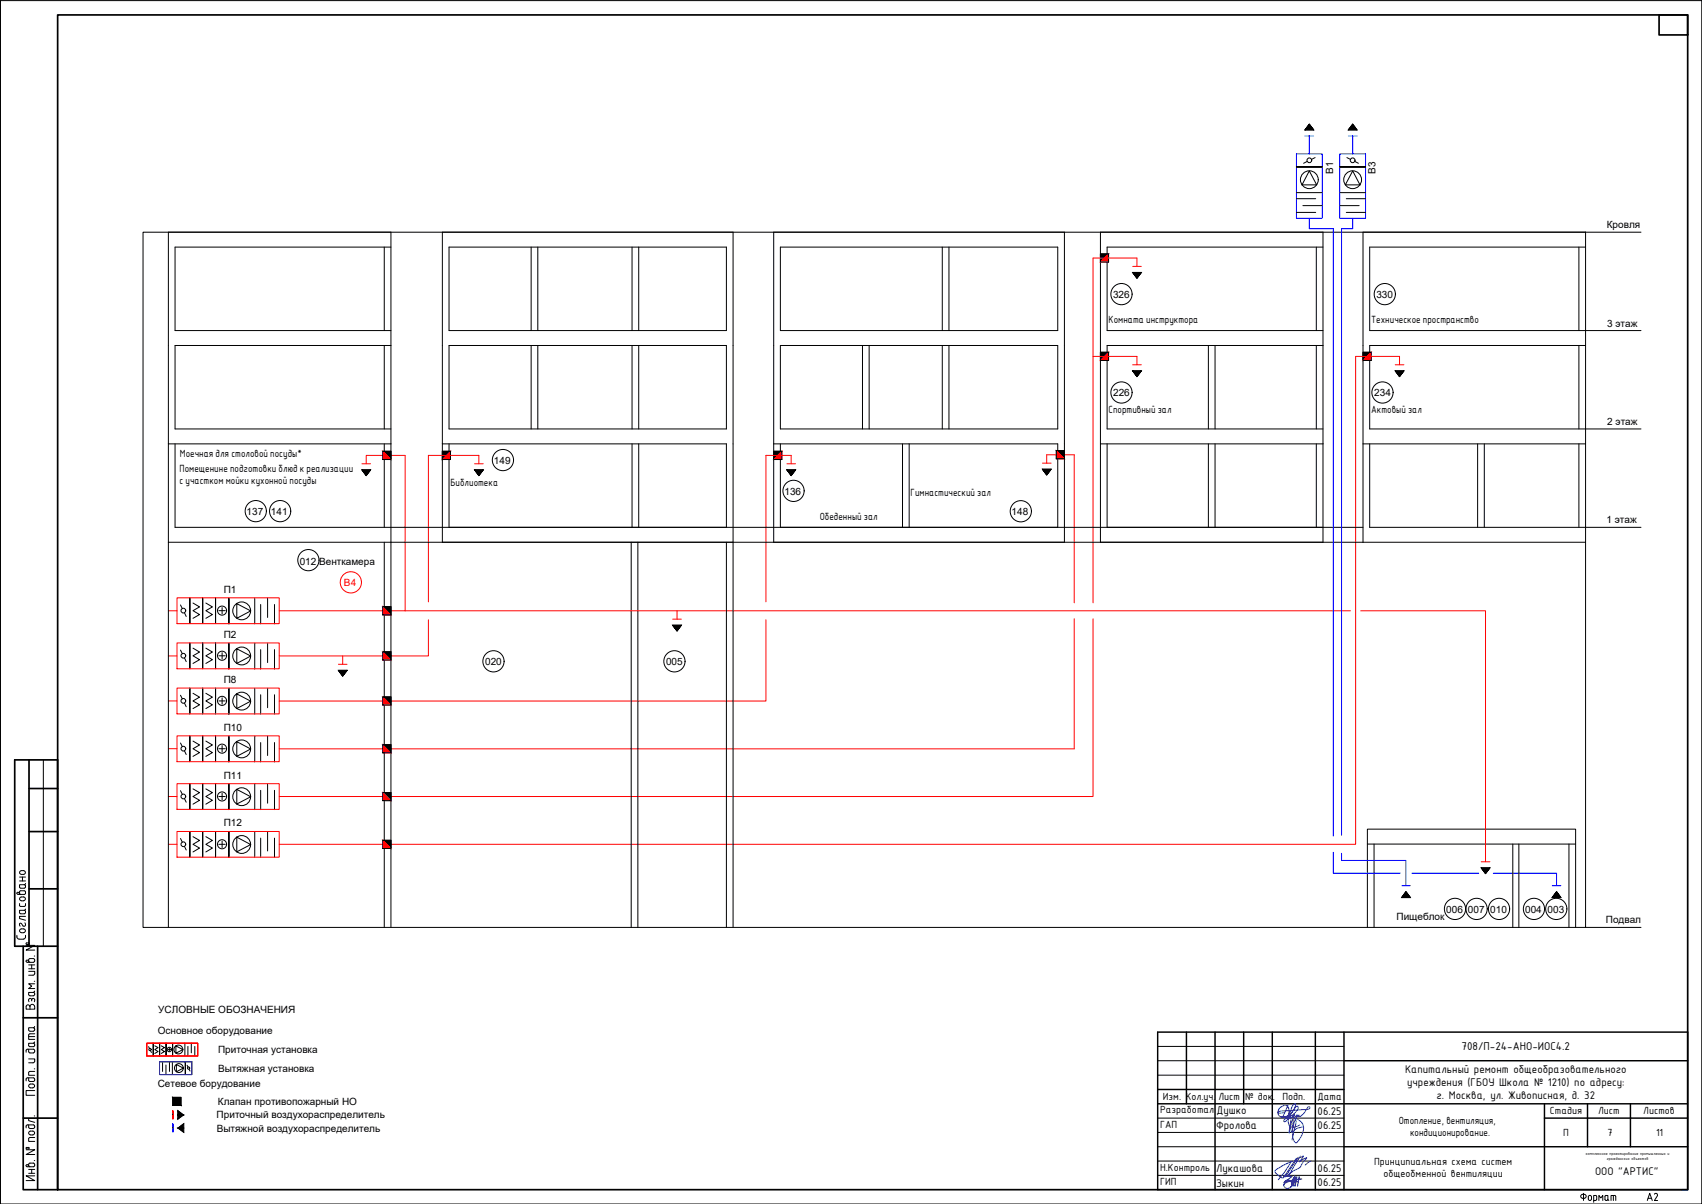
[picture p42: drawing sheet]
<svg xmlns="http://www.w3.org/2000/svg" width="594mm" height="420mm" viewBox="0 0 594 420" stroke-linecap="round" stroke-linejoin="round" font-family="sans-serif">
<defs><g id="words">
<text font-size="4.3" x="510.1" y="366.6">708/П-24-АНО-ИОС4.2</text>
<g font-size="4.2">
<text x="490.4" y="374.3">Капитальный ремонт общеобразовательного</text>
<text x="491.2" y="379">учреждения (ГБОУ Школа № 1210) по адресу:</text>
<text x="501.4" y="383.5">г. Москва, ул. Живописная, д. 32</text>
<text x="424.6" y="388.6">Душко</text>
<text x="459.9" y="389">06.25</text>
<text x="424.5" y="394">Фролова</text>
<text x="459.9" y="394">06.25</text>
<text x="424.5" y="408.9">Лукашова</text>
<text x="459.9" y="409">06.25</text>
<text x="556.7" y="410">ООО &quot;АРТИС&quot;</text>
<text x="424.5" y="414.4">Зыкин</text>
<text x="459.9" y="414">06.25</text>
</g>
<g font-size="3.9">
<text x="405.9" y="383.9">Изм. Кол.уч.</text>
<text x="425.3" y="383.9">Лист</text>
<text x="434.6" y="383.9">№ док.</text>
<text x="447.6" y="383.9">Подп.</text>
<text x="459.8" y="383.9">Дата</text>
<text x="404.9" y="388.5">Разработал</text>
<text x="541" y="388.9">Стадия</text>
<text x="557.8" y="388.9">Лист</text>
<text x="573.6" y="388.9">Листов</text>
<text x="404.9" y="393.7">ГАП</text>
<text x="545.6" y="396.4">П</text>
<text x="561.1" y="396.4">7</text>
<text x="578" y="396.4">11</text>
<text x="479.6" y="406.6">Принципиальная схема систем</text>
<text x="404.9" y="413.6">ГИП</text>
<text x="404.9" y="408.6">Н.Контроль</text>
<text x="482.9" y="410.8">общеобменной вентиляции</text>
</g>
<g font-size="3.5">
<text x="465.4" y="60.7" transform="rotate(-90 465.4 60.7)">В1</text>
<text x="480.1" y="60.7" transform="rotate(-90 480.1 60.7)">В3</text>
<text x="560.8" y="79.6">Кровля</text>
<text x="388.5" y="103.9">326</text>
<text x="480.4" y="103.9">330</text>
<text x="386.9" y="112.7">Комната инструктора</text>
<text x="478.6" y="112.7">Техническое пространство</text>
<text x="561" y="114">3 этаж</text>
<text x="388.5" y="138.3">226</text>
<text x="479.7" y="138.3">234</text>
<text x="386.9" y="144.2">Спортивный зал</text>
<text x="478.6" y="144.3">Актовый зал</text>
<text x="561" y="148.3">2 этаж</text>
<text x="62.8" y="159.6">Моечная для столовой посуды*</text>
<text x="172.4" y="161.8">149</text>
<text x="62.7" y="164.5">Помещенине подготовки блюд к реализации</text>
<text x="62.7" y="168.8">с участком мойки кухонной посуды</text>
<text x="157.2" y="169.5">Библиотека</text>
<text x="273.8" y="172.6">136</text>
<text x="317.9" y="173">Гимнастический зал</text>
<text x="86.1" y="179.7">137</text>
<text x="94.6" y="179.7">141</text>
<text x="353.1" y="179.7">148</text>
<text x="286.1" y="181.4">Обеденный зал</text>
<text x="560.7" y="182.6">1 этаж</text>
<text x="104.6" y="197">012 Венткамера</text>
<text x="78.1" y="206.9">П1</text>
<text x="78.1" y="222.6">П2</text>
<text x="169.3" y="232.1">020</text>
<text x="232.5" y="232.1">005</text>
<text x="78.1" y="238.3">П8</text>
<text x="78.1" y="255">П10</text>
<text x="78.1" y="271.7">П11</text>
<text x="78.1" y="288.4">П12</text>
<text x="487.4" y="321">Пищеблок</text>
<text x="504.8" y="318.5">006</text>
<text x="512.4" y="318.5">007</text>
<text x="520.2" y="318.5">010</text>
<text x="532.4" y="318.5">004</text>
<text x="540.2" y="318.5">003</text>
<text x="560.5" y="322.2">Подвал</text>
<text x="55.2" y="353.6">УСЛОВНЫЕ ОБОЗНАЧЕНИЯ</text>
<text x="55" y="361">Основное оборудование</text>
<text x="76.1" y="367.5">Приточная установка</text>
<text x="76.1" y="374">Вытяжная установка</text>
<text x="55" y="379.3">Сетевое борудование</text>
<text x="76.1" y="385.6">Клапан противопожарный НО</text>
<text x="75.6" y="390.3">Приточный воздухораспределитель</text>
<text x="75.7" y="394.9">Вытяжной воздухораспределитель</text>
<text x="488.2" y="392.1">Отопление, вентиляция,</text>
<text x="492.2" y="396.3">кондиционирование.</text>
</g>
<text font-size="3.5" fill="#f00" x="120.1" y="204.5">В4</text>
<g font-size="1.6">
<text x="553.5" y="403">комплексное проектирование промышленных и</text>
<text x="560.8" y="404.7">гражданских объектов</text>
</g>
</g></defs>
<!-- layer: PDF _0 -->
<circle cx="122.5" cy="203.2" r="3.7" fill="none" stroke="#f00" stroke-width=".35"/>
<g fill="none" stroke="#f00" stroke-width=".35">
<path d="M395.4 93h3M396.8 90v3M395.4 127.3h3M396.8 124.4v2.9M487 127.3h3M488.5 124.4v2.9M167.1 158.9v2.9M276.2 158.9v2.9M365.4 158.7v2.9M126.3 161.8h3M127.8 161.8v-2.9h13.6v54.2h-43.9M165.7 161.8h3"/>
<path d="M274.7 161.8h3M363.9 161.6h3M58.8 213.1h3M61.8 208.6h35.7v9h-35.7zM234.8 216.1h3M236.3 213.1v3M58.8 228.9h3M61.8 224.4h35.7v9h-35.7zM118.1 231.8h3M119.6 228.9v2.9M58.8 244.6h3M61.8 256.8h35.7v9h-35.7z"/>
<path d="M61.8 240.1h35.7v9h-35.7zM58.8 261.3h3M58.8 278h3M61.8 273.5h35.7v8.9h-35.7zM58.8 294.6h3M61.8 290.2h35.7v8.9h-35.7zM517 300.7h3"/>
</g>
<!-- layer: PDF _0 -->
<g fill="none" stroke="#000" stroke-width=".35">
<path d="M452.5 58.3h9M456.2 56.3l-1.2 .7M457 59.6l2.6 4.9h-5.1zM459 55l-1.2 .6M461.5 58.3h-9h9M467.6 58.3h9h-9M467.6 58.3h9M470.1 55l1.3 .6M472.2 59.6l2.5 4.9h-5.1zM472.9 56.3l1.2 .7M452.5 67.2h9M452.5 69.3h6.7"/>
<path d="M452.5 74.1h6.7M454.8 71.8h6.7M467.6 67.2h9M467.6 71.8h6.8M469.9 69.3h6.7M469.9 74.1h6.7M49.9 81h503.5v242.6h-503.5zM134.1 86.2v29.2M136.5 86.2h-75.4v29.2h75.4M156.7 86.2h96.8v29.2h-96.8zM185.4 86.2v29.2M187.7 86.2v29.2"/>
<path d="M220.6 86.2v29.2M222.9 86.2v29.2M272.4 86.2h96.8v29.2h-96.8zM328.9 86.2v29.2M331.2 86.2v29.2M384.1 88.6h2.8v2.8h-2.8zM459.5 86.2v29.2M461.8 86.2h-75.4v29.2h75.4M551.1 86.2v29.2M553.4 86.2h-75.3v29.2h94.7M572.8 81h-97v108.2M134.1 120.6v29.1"/>
<path d="M136.5 120.6h-75.4v29.1h75.4M156.7 120.6h96.8v29.1h-96.8zM185.4 120.6v29.1M187.7 120.6v29.1M220.6 120.6v29.1M222.9 120.6v29.1M272.4 120.6h96.8v29.1h-96.8zM301 120.6v29.1M303.4 120.6v29.1M328.9 120.6v29.1M331.2 120.6v29.1M384.1 122.9h2.8v2.9h-2.8z"/>
<path d="M421.8 120.6v29.1M424.1 120.6v29.1M459.5 120.6v29.1M461.8 120.6h-75.4v29.1h75.4M475.8 122.9h2.8v2.9h-2.8zM551.1 120.6v29.1M553.4 120.6h-75.3v29.1h94.7M58.8 154.9h77.7M61.1 154.9v29.1h414.7M133.6 157.5h2.9v2.9h-2.9zM134.1 154.9v29.1M154.4 157.5h2.8v2.9h-2.8z"/>
<path d="M154.4 154.9h99.1v29.1M156.7 154.9v29.1M220.6 154.9v29.1M222.9 154.9v29.1M270.1 157.5h2.8v2.9h-2.8zM270.1 154.9h99.1v29.1M272.4 154.9v29.1M315 154.9v29.1M317.3 154.9v29.1M368.7 157.3h2.8v2.8h-2.8zM384.1 154.9h77.7M386.4 154.9v29.1"/>
<path d="M421.8 154.9v29.1M424.1 154.9v29.1M459.5 154.9v29.1M475.8 154.9h77.6M478.1 154.9v29.1h94.7M515.8 154.9v29.1M518.1 154.9v29.1M551.1 154.9v29.1M58.8 189.2h494.6M134.1 189.2v134.4M154.4 189.2v-108.2h101.5v242.6M220.3 189.2v134.4"/>
<path d="M222.6 189.2v134.4M253.5 189.2v134.4M270.1 189.2v-108.2h101.4v108.2M384.1 189.2v-108.2h77.7v108.2M63 211.1l.6 1.3M64.4 213.9l.6 1.2M66.3 208.6v9v-9M67.4 210.4l2.3 1.4-2.3 1.3 2.3 1.4-2.3 1.3M70.8 208.6v9v-9M71.9 210.4l2.2 1.4-2.2 1.3 2.2 1.4-2.2 1.3M75.2 208.6v9v-9M76.4 213.1h2.2"/>
<path d="M77.5 212v2.2M79.9 208.7v9v-9M82.6 210.7l4.9 2.5-4.9 2.6zM88.9 208.7v9M91 210.9v6.8M93.4 208.7v6.8M95.8 210.9v6.8M133.6 211.7h2.9v2.9h-2.9zM63 226.9l.6 1.2M64.4 229.6l.6 1.3M66.3 224.4v9v-9M67.4 226.2l2.3 1.3-2.3 1.4 2.3 1.3-2.3 1.3"/>
<path d="M70.8 224.4v9v-9M71.9 226.2l2.2 1.3-2.2 1.4 2.2 1.3-2.2 1.3M75.2 224.4v9v-9M76.4 228.9h2.2M77.5 227.8v2.2M79.9 224.5v9v-9M82.6 226.4l4.9 2.5-4.9 2.6zM88.9 224.5v9M91 226.7v6.8M93.4 224.5v6.7M95.8 226.7v6.8M133.6 227.5h2.9v2.8h-2.9z"/>
<path d="M63 259.3l.6 1.3M63 242.6l.6 1.3M64.4 245.4l.6 1.2M66.3 256.8v9v-9M66.3 240.1v9v-9M67.4 258.6l2.3 1.4-2.3 1.3 2.3 1.3-2.3 1.3M67.4 241.9l2.3 1.4-2.3 1.3 2.3 1.4-2.3 1.3M70.8 256.8v9v-9M70.8 240.1v9v-9M71.9 258.6l2.2 1.4-2.2 1.3 2.2 1.3-2.2 1.3M71.9 241.9l2.2 1.4-2.2 1.3 2.2 1.4-2.2 1.3M75.2 256.8v9v-9"/>
<path d="M75.2 240.1v9v-9M76.4 244.6h2.2M77.5 243.5v2.2M79.9 256.9v9v-9M79.9 240.2v9v-9M82.6 258.8l4.9 2.6-4.9 2.5zM82.6 242.1l4.9 2.6-4.9 2.6zM88.9 240.2v9M88.9 256.9v9M91 242.4v6.8M91 259.1v6.8M93.4 240.2v6.8"/>
<path d="M93.4 256.9v6.8M95.8 242.4v6.8M95.8 259.1v6.8M133.6 243.2h2.9v2.8h-2.9zM133.6 259.9h2.9v2.8h-2.9zM63 275.9l.6 1.3M64.4 278.7l.6 1.3M64.4 262l.6 1.3M66.3 273.5v8.9v-8.9M67.4 275.3l2.3 1.3-2.3 1.4 2.3 1.3-2.3 1.3M70.8 273.5v8.9v-8.9M71.9 275.3l2.2 1.3-2.2 1.4 2.2 1.3-2.2 1.3"/>
<path d="M75.2 273.5v8.9v-8.9M76.4 278h2.2M76.4 261.3h2.2M77.5 260.2v2.2M77.5 276.8v2.3M79.9 273.6v8.9v-8.9M82.6 275.5l4.9 2.5-4.9 2.6zM88.9 273.6v8.9M91 275.8v6.7M93.4 273.6v6.7M95.8 275.8v6.7M133.6 276.6h2.9v2.8h-2.9z"/>
<path d="M63 292.6l.6 1.3M64.4 295.4l.6 1.2M66.3 290.2v8.9v-8.9M67.4 292l2.3 1.3-2.3 1.3 2.3 1.4-2.3 1.3M70.8 290.2v8.9v-8.9M71.9 292l2.2 1.3-2.2 1.3 2.2 1.4-2.2 1.3M75.2 290.2v8.9v-8.9M76.4 294.6h2.2M77.5 293.5v2.3M79.9 290.2v9v-9M82.6 292.1l4.9 2.6-4.9 2.6zM88.9 290.2v9"/>
<path d="M91 292.5v6.7M93.4 290.2v6.8M95.8 292.5v6.7M133.6 293.2h2.9v2.9h-2.9zM477.3 294.6h72.7M479.6 294.6v29M528 294.6v29M530.2 294.6v29M547.6 294.6v29M58.8 323.6v-242.6h77.7v242.6M477.3 323.6v-34.3h72.7v34.3M553.4 323.6h19.4"/>
<path d="M51.9 365.3l.3 .6M52.5 366.6l.3 .7M53.5 364v4.5v-4.5M54 365l1.2 .6-1.2 .7 1.2 .6-1.2 .7M55.7 364v4.5v-4.5M56.3 365l1.1 .6-1.1 .7 1.1 .6-1.1 .7M56.7 370.5v3.4M57.9 371.6v3.4M58 364v4.5v-4.5M58.6 366.3h1.1M59.1 365.7v1.2M59.2 370.5v3.4"/>
<path d="M60.2 370.5v4.5M60.3 364v4.5v-4.5M61.4 365l2.5 1.3-2.5 1.2zM61.6 371.5l2.4 1.2-2.4 1.3zM64.5 364v4.5M64.7 375v-4.5v4.5M64.7 370.5v4.5M65.3 371.7l.3 .7M65.6 365.2v3.3M66 373.1l.3 .7M66.8 364v3.4M68 365.2v3.3"/>
<path d="M60.3 382.9h2.9v2.9h-2.9z"/>
<circle cx="457" cy="55.9" r=".83"/>
<circle cx="472.1" cy="55.9" r=".83"/>
<circle cx="457" cy="62.7" r="3.1"/>
<circle cx="472.1" cy="62.7" r="3.1"/>
<circle cx="391.4" cy="102.6" r="3.7"/>
<circle cx="483.4" cy="102.6" r="3.7"/>
<circle cx="391.4" cy="137" r="3.7"/>
<circle cx="482.6" cy="137" r="3.7"/>
<circle cx="89.3" cy="178.4" r="3.7"/>
<circle cx="97.8" cy="178.4" r="3.7"/>
<circle cx="175.5" cy="160.5" r="3.7"/>
<circle cx="277" cy="171.3" r="3.7"/>
<circle cx="356.3" cy="178.4" r="3.7"/>
<circle cx="107.6" cy="195.5" r="3.7"/>
<circle cx="64" cy="213.1" r=".83"/>
<circle cx="77.5" cy="213.1" r="1.59"/>
<circle cx="84.4" cy="213.2" r="3.1"/>
<circle cx="64" cy="228.8" r=".83"/>
<circle cx="77.5" cy="228.8" r="1.59"/>
<circle cx="84.4" cy="228.9" r="3.1"/>
<circle cx="172.2" cy="230.8" r="3.7"/>
<circle cx="235.4" cy="230.8" r="3.7"/>
<circle cx="64" cy="244.6" r=".83"/>
<circle cx="77.5" cy="244.6" r="1.59"/>
<circle cx="84.4" cy="244.7" r="3.1"/>
<circle cx="64" cy="277.9" r=".83"/>
<circle cx="64" cy="261.3" r=".83"/>
<circle cx="77.5" cy="277.9" r="1.59"/>
<circle cx="77.5" cy="261.3" r="1.59"/>
<circle cx="84.4" cy="261.3" r="3.1"/>
<circle cx="84.4" cy="278" r="3.1"/>
<circle cx="64" cy="294.6" r=".83"/>
<circle cx="77.5" cy="294.6" r="1.59"/>
<circle cx="84.4" cy="294.7" r="3.1"/>
<circle cx="507.9" cy="317.2" r="3.7"/>
<circle cx="515.4" cy="317.2" r="3.7"/>
<circle cx="523.2" cy="317.2" r="3.7"/>
<circle cx="535.4" cy="317.2" r="3.7"/>
<circle cx="543.2" cy="317.2" r="3.7"/>
<circle cx="52.4" cy="366.2" r=".4"/>
<circle cx="59.1" cy="366.2" r=".78"/>
<circle cx="62.3" cy="366.2" r="1.55"/>
<circle cx="62.4" cy="372.7" r="1.55"/>
<circle cx="65.8" cy="372.7" r=".4"/>
</g>
<g fill="none" stroke="#000" stroke-width=".35">
<path d="M455.5 45.3h3l-1.5-2-1.5 2 1.5-2 1.5 2M470.6 45.3l1.6-2 1.4 2M472.2 43.3l1.4 2h-3zM395.4 95.1h3l-1.6 2-1.4-2 1.4 2 1.6-2M395.4 129.4h3l-1.6 2-1.4-2 1.4 2 1.6-2M487 129.4h3l-1.5 2-1.5-2 1.5 2 1.5-2M126.3 164l1.5 1.9 1.5-1.9-1.5 1.9-1.5-1.9h3M165.7 164h3l-1.6 1.9-1.4-1.9 1.4 1.9 1.6-1.9M274.7 164h3l-1.5 1.9-1.5-1.9 1.5 1.9 1.5-1.9M363.9 163.7h3l-1.5 2-1.5-2 1.5 2 1.5-2M234.8 218.2l1.5 2 1.5-2-1.5 2-1.5-2h3M118.1 233.9l1.5 2 1.5-2-1.5 2-1.5-2h3"/>
<path d="M489.3 313.2h3l-1.6-2-1.4 2 1.4-2 1.6 2M517 302.9h3l-1.5 1.9-1.5-1.9 1.5 1.9 1.5-1.9M541.8 313.2h3l-1.5-2-1.5 2 1.5-2 1.5 2M62 387.6l2 1.5h-1M62.3 393.7l1.8 1.4M64 389.1l-2 1.5M64.1 392.1l-1.9 1.6"/>
</g>
<g fill="#000" stroke="#000" stroke-width=".35">
<path d="M457 43.3l1.5 2h-3zM472.2 43.3l1.4 2h-3zM395.4 95.1h3l-1.6 2zM395.4 129.4h3l-1.6 2zM487 129.4h3l-1.5 2zM126.3 164h3l-1.5 1.9zM165.7 164h3l-1.6 1.9zM274.7 164h3l-1.5 1.9zM363.9 163.7h3l-1.5 2zM234.8 218.2h3l-1.5 2zM118.1 233.9h3l-1.5 2zM490.7 311.2l1.6 2h-3z"/>
<path d="M517 302.9h3l-1.5 1.9zM543.3 311.2l1.5 2h-3z"/>
<path d="M62 387.6l2 1.5h-2zM62 389.1v1.5l2-1.5z"/>
<path d="M62.2 393.7l1.9-1.6v1.6zM62.2 393.7l1.9 1.4v-1.4z"/>
</g>
<g fill="#000" stroke="#000" stroke-width=".35">
<path d="M384.1 88.6h2.8l-2.8 2.8zM384.1 122.9h2.8l-2.8 2.9zM475.8 122.9h2.8l-2.8 2.9zM133.6 157.5h2.9v2.9zM154.4 157.5h2.8l-2.8 2.9zM270.1 157.5h2.8l-2.8 2.9zM368.7 157.3h2.8v2.8zM133.6 211.7h2.9v2.9zM133.6 227.5h2.9v2.8zM133.6 243.2h2.9v2.8zM133.6 259.9h2.9v2.8zM133.6 276.6h2.9v2.8z"/>
<path d="M133.6 293.2h2.9v2.9z"/>
<path d="M60.3 382.9l2.9 2.9v-2.9zM60.3 382.9l2.9 2.9h-2.9z"/>
</g>
<g fill="#f00" stroke="#f00" stroke-width=".35">
<path d="M133.6 157.5l2.9 2.9h-2.9z"/>
<path d="M157.2 157.5v2.9h-2.8z"/>
<path d="M272.9 157.5v2.9h-2.8z"/>
<path d="M368.7 157.3l2.8 2.8h-2.8z"/>
<path d="M384.1 91.4l2.8-2.8v2.8z"/>
<path d="M384.1 125.8l2.8-2.9v2.9z"/>
<path d="M475.8 125.8l2.8-2.9v2.9z"/>
<path d="M133.6 211.7l2.9 2.9h-2.9z"/>
<path d="M133.6 227.5l2.9 2.8h-2.9z"/>
<path d="M133.6 243.2l2.9 2.8h-2.9z"/>
<path d="M133.6 259.9l2.9 2.8h-2.9z"/>
<path d="M133.6 276.6l2.9 2.8h-2.9z"/>
<path d="M133.6 293.2l2.9 2.9h-2.9z"/>
</g>
<path d="M396.8 90h-15.3v120.4M381.5 124.4h15.3M488.5 124.4h-15.3v170.2h-375.7M167.1 158.9h-17.6v51.1M276.2 158.9h-8.9v51.1M365.4 158.7h9.6v51.7M141.4 213.1h330M149.5 216.3v12.6h-52M267.3 216.3v28.3h-169.8M375 215.9v45.4h-277.5M381.5 215.9v62.1h-284M475 213.1h43.5v87.6" fill="none" stroke="#f00" stroke-width=".35"/>
<g fill="none" stroke="#00f" stroke-width=".35">
<path d="M452.5 53.7h9v22.5h-9zM455.5 47.5h3M457 47.5v6.2M467.6 53.7h9v22.5h-9zM470.6 47.5h3M472.2 47.5v6.2M457 76.2v3.6h8.4v212M472.2 76.2v3.6h-3.9v211.7M465.4 297.4v7.3h23.3M468.3 297.8v2.5h22.4v8.8M489.3 309.1h3M492.8 304.7h23.3"/>
<path d="M521.2 304.7h22.1v4.4M541.8 309.1h3"/>
</g>
<path d="M55.7 370.5h11.2v4.5h-11.2z" fill="none" stroke="#002db8" stroke-width=".35"/>
<path d="M51.2 364h17.8v4.5h-17.8z" fill="none" stroke="#f00" stroke-width=".35"/>
<path d="M60.3 392.1v3z" fill="none" stroke="#3f00ff" stroke-width=".35"/>
<path d="M60.3 393.7h.1" fill="none" stroke="#000" stroke-width=".35"/>
<path d="M60.3 387.6v3z" fill="none" stroke="#d00" stroke-width=".35"/>
<path d="M60.3 389.1h.1" fill="none" stroke="#000" stroke-width=".35"/>
<g fill="none" stroke="#000" stroke-width=".35">
<path d="M.1 .2h594v420h-594zM.1 .2v420M594.1 .2v420M15.1 265.2v65M5.9 311.7l.4-.3 .6 .5M5.9 311.7l.4 .4M6.8 311.3l.5-.4h1.2l.4 .4M6.8 317.7h1.9l.1 .9-.3 .3-1.5-.1zM6.8 315.3v.8l.4 .2h1.5l.2-1M6.8 311.3v.6l.4 .2M6.8 308.7l1.9 .1 .1 .9-.3 .3-1.5-.1zM6.8 306.1h2.1"/>
<path d="M6.8 307.4h2.1M7 304l1.2-.2a.66 .66 0 0 1 .7 .7 .66 .66 0 0 1-.7 .6l-1.2-.2-.2-.4zM7.5 314.3a.66 .66 0 0 1-.7-.6 .66 .66 0 0 1 .7-.7h.7a.66 .66 0 0 1 .7 .7 .66 .66 0 0 1-.7 .6M7.5 314.4h.7M7.8 306.1v1.3M8.9 319.8h-2.1v.7l2.1 .6M8.9 317.2l-.4 .5M8.9 311.3l-.2 .8h-2.4M8.9 308.3l-.4 .4M5.9 326.4l.1 .8 .6 .5M6.7 327.7h1.5M7 324.3l1.2-.2a.68 .68 0 0 1 .7 .7 .68 .68 0 0 1-.7 .7l-1.2-.2-.2-.5z"/>
<path d="M7.4 322.3l-.1-.1a.53 .53 0 0 0-.6 .4 .53 .53 0 0 0 .3 .6M7.5 322.3l.5 .8M8.7 322a.63 .63 0 0 1 .2 .9 .63 .63 0 0 1-.9 .2M8.9 326.4l-.1 .8-.6 .5M9.1 329.9h3l-3 1.7h3M9.3 329l-.2 .5 .9 .1M9.3 329.1h.7M9.5 335.8h2.2M10 329l.2 .3-.2 .3M10 339h2.1v.9l-.4 .4h-1.7M10 336.7h2.1M10 338.1h2.1"/>
<path d="M10.1 335.6l-.3-.4a.38 .38 0 0 0-.7 0 .38 .38 0 0 0 .4 .6M11.1 336.7v1.4M11.6 334.5l.5 .5M11.7 334.5l-1.6 .2v.9l.3 .2M12 333.6h.1M12.1 335.3l-.5 .5M12.1 335v.4M10 348.9l.1 .7M10 348.9a.53 .53 0 0 1 .5-.5 .53 .53 0 0 1 .6 .5M10.4 351.3a.66 .66 0 0 0-.6-.7 .66 .66 0 0 0-.7 .7v.9h3v-.9M10.4 351.3a.83 .83 0 0 1 .9-.8 .83 .83 0 0 1 .8 .8M10.5 351.3v.9"/>
<path d="M11.1 348.9a.53 .53 0 0 1 .5-.5 .53 .53 0 0 1 .5 .5M11.1 349v.3M11.7 358.6h-1.7l.2 1.2 1.5 .1M11.7 346.3h-1.7l.2 1.1 1.5 .1M12 342.4h.1M12.1 359.4l-.5 .4M12.1 358.2l-.5 .4 .5 .5M12.1 347l-.5 .5M12.1 345.8l-.5 .5 .5 .4M12.1 348.9l-.1 .7M12.1 343.3h-2.1l1.1 .8-1.1 .9h2.1M12.1 346.8v.2"/>
<path d="M12.1 359.1v.3M9.1 376.6v.6M10 376.1l.2 1.2 1.5 .1M10 369.5h2.1v1l-.4 .3-1.7 .1M10 367l.4 .4M10 361.2v1.5h2.1M10 366.1v.9M10 361.7h2.1M10.5 367.5h1.2M10.7 379.6a.66 .66 0 0 1-.7-.7 .66 .66 0 0 1 .7-.6h.7a.66 .66 0 0 1 .7 .7 .66 .66 0 0 1-.7 .6M10.7 379.6h.7M11.6 376.1l.5 .5"/>
<path d="M11.6 366.1l.5 .5M11.7 376.1h-2.1l-.5 .5M11.7 366.1l-2.4 .1-.2 1M11.7 364.1h-1.7l.2 1.1 1.5 .1M12 373h.1M12.1 377l-.5 .4M12.1 367l-.5 .4M12.1 364.8l-.5 .5M12.1 363.6l-.5 .4 .5 .5M12.1 373.9h-1.7l-.4 .4v.9h2.1M12.1 360.8h-1.7l-.4 .4M12.1 364.5v.3"/>
<path d="M12.1 366.6v.4M12.1 376.6v.4M404.1 375.2h65M404.1 370.2h65M404.1 365.2h65M10 392.6l.2 1.1 1.5 .1M10.7 396a.66 .66 0 0 1-.7-.6 .66 .66 0 0 1 .7-.7h.7a.66 .66 0 0 1 .7 .7 .66 .66 0 0 1-.7 .6M10.7 396.1h.7M11.6 392.6l.5 .4M11.7 392.6h-2.4l-.2 1M12 389.4h.1M12.1 393.3l-.5 .5"/>
<path d="M12.1 397h-1.7l-.4 .4v.9h2.1M12.1 390.3h-2.1v.8l2.1 .6M12.1 380.6h-3v1.6h3M12.1 393v.4M404.1 390.2h65M404.1 395.2h65M9.1 406.8l.4-.4 .6 .6M9.1 406.8l.4 .4h2.2M9.1 401.2h3l-3 1.7h3M9.3 400.4l-.2 .4 .9 .1M9.3 400.4h.7M10 400.4l.2 .3-.2 .2"/>
<path d="M10 408.1h2.1M10 409.4h2.1M11.1 408.1v1.3M11.6 405.9l.5 .4M11.7 405.9l-1.6 .2v.8l.3 .3M12 405h.1M12.1 406.7l-.5 .5M12.1 410.3h-3l3 1.7h-3M12.1 406.4v.3M404.1 405.2h65M404.1 400.2h65M404.1 410.2h65"/>
<path d="M552.4 416.8a.7 .7 0 0 0-.7 .7 .7 .7 0 0 0 .8 .7h.5a.7 .7 0 0 0 .6-.7 .7 .7 0 0 0-.6-.7M552.5 416.8h.5M552.7 416.4v2.5M554.4 418.4a.57 .57 0 0 0 .5 .5 .57 .57 0 0 0 .6-.5M554.4 418.4v-.7a.57 .57 0 0 1 .5-.5 .57 .57 0 0 1 .6 .5v.7M556.3 418.9h.7M556.9 417.2l.4 .3M557 417.2h-.7v2.4M557.3 418.5l-.4 .4M557.3 417.5v1M558.1 418.9v-1.7l.7 .8 .6-.8v1.7M560.6 417.2l-.4 .3v1l.4 .4"/>
<path d="M560.6 417.2h.6v1.3l.4 .4M560.6 418.9h.2M561.2 418.5l-.4 .4M563.1 417.2v1.7M563.6 417.2l.3 .3 .1 1.4M563.6 417.2h-1.3v1.7M575 418.9l.8-2.5 .9 2.5M575.3 418.2h1.1M577.5 416.7a.57 .57 0 0 1 .7-.2 .57 .57 0 0 1 .3 .7M578.5 417.2l-1 1.7h1.1"/>
</g>
<path d="M20.1 5.2h569v410h-569zM579.1 5.2h10v7h-10zM10.1 265.2v65M10.1 275.2h10M10.1 290.2h10M10.1 310.2h10M8.1 330.2v85h12M13.1 330.2v85M20.1 330.2h-15v-65h15v150M8.1 355.2h12M8.1 390.2h12" fill="none" stroke="#000" stroke-width=".59"/>
<path d="M587.1 415.2h2" fill="none" stroke="#0061c2" stroke-width=".51"/>
<g fill="none" stroke="#000" stroke-width=".51">
<path d="M404.1 360.2h185v55h-185zM414.1 360.2v25M424.1 360.2v55M434.1 360.2v25M444.1 360.2v55M459.1 360.2v55M469.1 370.2h120M469.1 360.2v55M404.1 380.2h65M404.1 385.2h185M539.1 390.2h50M539.1 385.2v30"/>
<path d="M554.1 385.2v15M569.1 385.2v15M469.1 400.2h120"/>
</g>
<g fill="none" stroke="#0060c2" stroke-width=".35">
<path d="M449.6 385.5l-1.6 3.8-.3 .5-.6-.1h.6a1.38 1.38 0 0 0 1.6 .1 1.38 1.38 0 0 0 .6-1.5 1.84 1.84 0 0 0-1.4-2.6 2.34 2.34 0 0 0-2.2 1.6 2.34 2.34 0 0 0 .8 2.5 4.9 4.9 0 0 0 5.1-4.7l-.6 .3a8 8 0 0 0-1.6 3.8 2.98 2.98 0 0 1-1.4 2.2h-.4a1.9 1.9 0 0 1 1.9-1.6 5.3 5.3 0 0 0 3-3.5l-.6-.2-.8 .9a3.5 3.5 0 0 0-1.2 3l1.2-.6 .1-.5a.45 .45 0 0 0-.5 .5 .45 .45 0 0 0 .6 .4l.7-.2 .2-.4a.33 .33 0 0 0-.4 .2 .33 .33 0 0 0 .3 .4l.6-.2 .1-.5-.2 .5a2.43 2.43 0 0 0 2.4-1.8l.9-1.3 .5-.3 .1 .6-.7 .3-6.5 .5a6.5 6.5 0 0 0-3.9 .5l.5 .4 1.5-.2M450.6 390.7l-.6 4.7 1.1-4.5 .3-.2-.5 4.4 1.3-4.6 .2 .9-1.4 6.4M453.7 392.6l-1.8 .7a1.77 1.77 0 0 1-2.1-.9 1.77 1.77 0 0 1 .6-2.3 3.9 3.9 0 0 1 4 1.7 3.9 3.9 0 0 1-.1 4.4l-1.7 2.6a1.91 1.91 0 0 1-1.4-2.4 2.48 2.48 0 0 1 2.6-2.9l.9-.2M448.1 410.5h2.9l-2.8 2.3M448.8 412.7a1.1 1.1 0 0 0-.5 1.6 1.1 1.1 0 0 0 1.6 .4 1.43 1.43 0 0 0 .7-2.4 1.43 1.43 0 0 0-2.4 .5M450.9 413.5l.6-2.4-.2 2.8 .2-.6 .4-2.9 .4 1.7-.2 1.7M451.5 411.2h.1M452.3 412.3h.9M452.5 404.2l-4.5 6.8-.9-.1-1.6-1.3-.5-.8 .2-.5 2.4-1.5 3.5-1.6-.6 .4-2 3.3-2.3 2.8M452.5 404.6l2.5-1.2-1.6 2.2 1.2-1 1.5-.6-1.6 2-.7 1.4-2.8 1.5-1.5 1.2M452.6 410.7l-.6 3.2M453.1 403.9l-4.4 6.8"/>
<path d="M453.5 410.7l-.6 3.2M453.9 403.4l-4.2 7.2M454.4 411.4a11.3 11.3 0 0 0-5.6 1.4M457.7 405l-2.1 1.6"/>
</g>
<use href="#words"/>
</svg>
